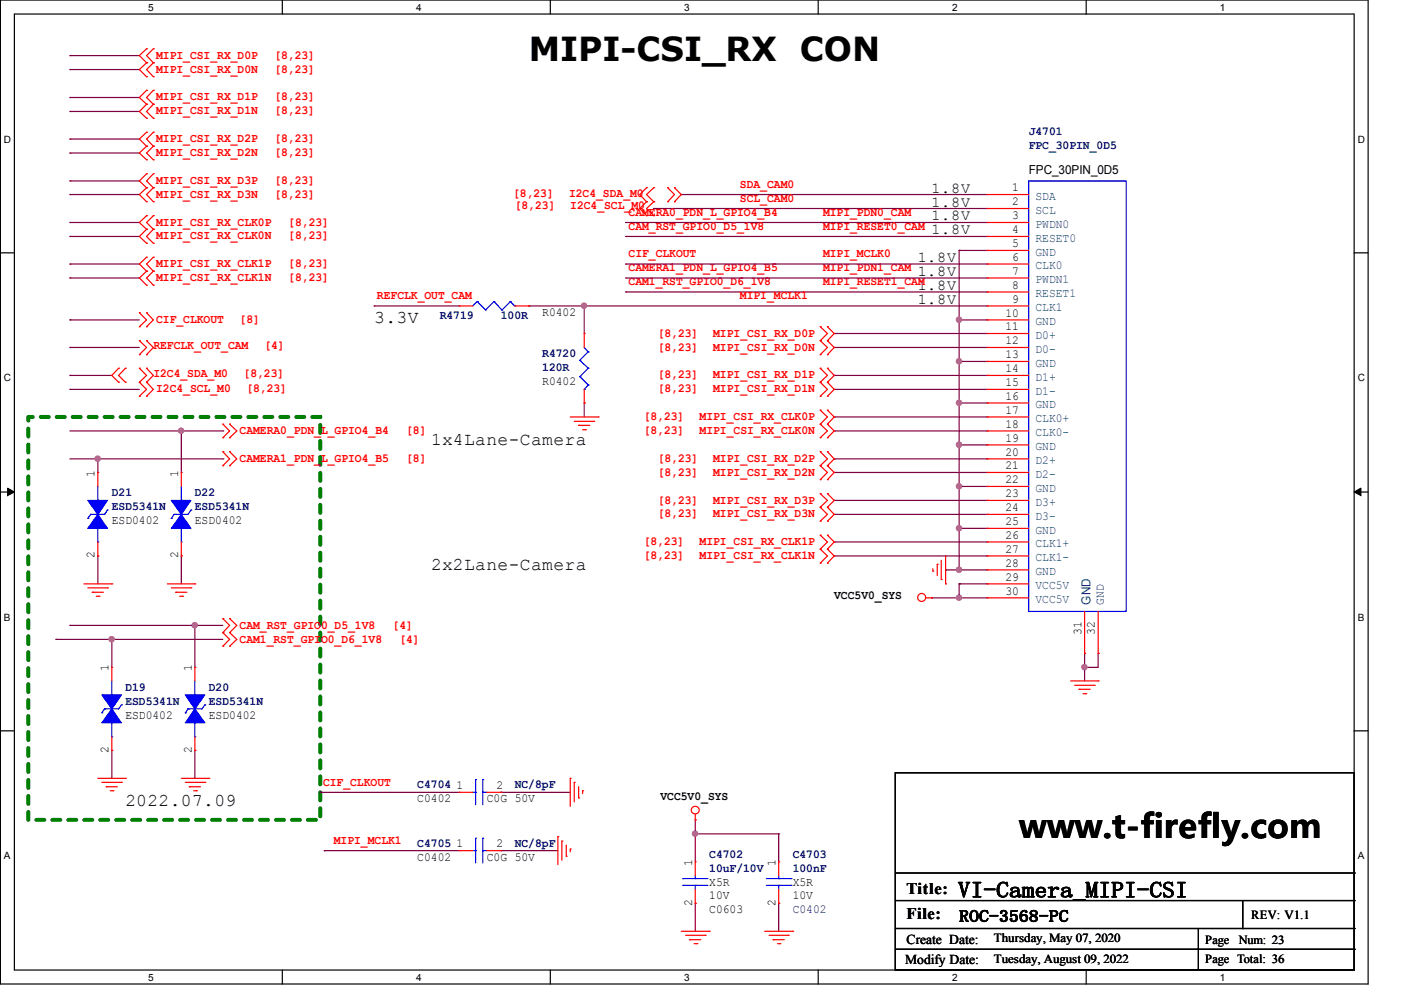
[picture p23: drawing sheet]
<svg xmlns="http://www.w3.org/2000/svg" width="297mm" height="210mm" viewBox="0 0 297 210" stroke-linecap="round" stroke-linejoin="round" font-family="sans-serif">
<defs><g id="words">
<text font-size="7" x="112.1" y="13">MIPI-CSI_RX CON</text>
<text font-size="6.9" x="216.1" y="177.7">www.t-firefly.com</text>
<text font-size="4.7" x="203.1" y="190.3">VI-Camera_MIPI-CSI</text>
<g font-size="3.8">
<text x="79.3" y="68.4">3.3V</text>
<text x="91.4" y="94.3">1x4Lane-Camera</text>
<text x="91.4" y="120.8">2x2Lane-Camera</text>
<text x="26.6" y="171">2022.07.09</text>
</g>
<g font-size="3.5">
<text x="192.2" y="189.5">Title:</text>
<text x="192.2" y="194.7">File:</text>
<text x="203.4" y="195.4">ROC-3568-PC</text>
</g>
<g font-size="3.2">
<text x="197.5" y="40.9">1.8V</text>
<text x="197.5" y="43.8">1.8V</text>
<text x="197.5" y="46.8">1.8V</text>
<text x="197.5" y="49.7">1.8V</text>
<text x="194.6" y="55.6">1.8V</text>
<text x="194.6" y="58.5">1.8V</text>
<text x="194.6" y="61.5">1.8V</text>
<text x="194.6" y="64.4">1.8V</text>
</g>
<g font-size="2.9">
<text x="192.2" y="200.1">Create Date:</text>
<text x="191.9" y="204.5">Modify Date:</text>
</g>
<g font-size="2.6" fill="#f00">
<text x="33.1" y="12.5">MIPI_CSI_RX_D0P</text>
<text x="33.1" y="15.4">MIPI_CSI_RX_D0N</text>
<text x="58.2" y="12.5">[8,23]</text>
<text x="58.2" y="15.4">[8,23]</text>
<text x="33.1" y="21.3">MIPI_CSI_RX_D1P</text>
<text x="58.2" y="21.3">[8,23]</text>
<text x="33.1" y="24.2">MIPI_CSI_RX_D1N</text>
<text x="58.2" y="24.2">[8,23]</text>
<text x="33.1" y="30.2">MIPI_CSI_RX_D2P</text>
<text x="33.1" y="33.1">MIPI_CSI_RX_D2N</text>
<text x="58.2" y="30.2">[8,23]</text>
<text x="58.2" y="33.1">[8,23]</text>
<text x="33.1" y="39">MIPI_CSI_RX_D3P</text>
<text x="33.1" y="41.9">MIPI_CSI_RX_D3N</text>
<text x="58.2" y="39">[8,23]</text>
<text x="58.2" y="41.9">[8,23]</text>
<text x="108.8" y="41.7">[8,23]</text>
<text x="120.6" y="41.7">I2C4_SDA_M0</text>
<text x="156.9" y="39.8">SDA_CAM0</text>
<text x="33.1" y="47.9">MIPI_CSI_RX_CLK0P</text>
<text x="61.1" y="47.9">[8,23]</text>
<text x="109.1" y="44.3">[8,23]</text>
<text x="120.9" y="44.3">I2C4_SCL_M0</text>
<text x="133.3" y="45.7">CAMERA0_PDN_L_GPIO4_B4</text>
<text x="156.9" y="42.8">SCL_CAM0</text>
<text x="174.5" y="45.7">MIPI_PDN0_CAM</text>
<text x="33.1" y="50.7">MIPI_CSI_RX_CLK0N</text>
<text x="61.1" y="50.7">[8,23]</text>
<text x="133.3" y="48.7">CAM_RST_GPIO0_D5_1V8</text>
<text x="174.5" y="48.7">MIPI_RESET0_CAM</text>
<text x="33.1" y="56.7">MIPI_CSI_RX_CLK1P</text>
<text x="33.1" y="59.6">MIPI_CSI_RX_CLK1N</text>
<text x="61.1" y="56.7">[8,23]</text>
<text x="61.1" y="59.6">[8,23]</text>
<text x="133.3" y="57.5">CAMERA1_PDN_L_GPIO4_B5</text>
<text x="133.3" y="54.5">CIF_CLKOUT</text>
<text x="174.5" y="57.5">MIPI_PDN1_CAM</text>
<text x="174.5" y="54.5">MIPI_MCLK0</text>
<text x="79.9" y="63.4">REFCLK_OUT_CAM</text>
<text x="133.3" y="60.5">CAM1_RST_GPIO0_D6_1V8</text>
<text x="156.9" y="63.4">MIPI_MCLK1</text>
<text x="174.5" y="60.5">MIPI_RESET1_CAM</text>
<text x="33.1" y="68.4">CIF_CLKOUT</text>
<text x="50.8" y="68.4">[8]</text>
<text x="139.4" y="71.4">[8,23]</text>
<text x="151.2" y="71.4">MIPI_CSI_RX_D0P</text>
<text x="32.5" y="74">REFCLK_OUT_CAM</text>
<text x="56" y="74">[4]</text>
<text x="139.4" y="74.4">[8,23]</text>
<text x="151.2" y="74.4">MIPI_CSI_RX_D0N</text>
<text x="32.5" y="79.9">I2C4_SDA_M0</text>
<text x="33.1" y="83.2">I2C4_SCL_M0</text>
<text x="51.6" y="79.9">[8,23]</text>
<text x="52.2" y="83.2">[8,23]</text>
<text x="139.4" y="80.2">[8,23]</text>
<text x="139.4" y="83.2">[8,23]</text>
<text x="151.2" y="80.2">MIPI_CSI_RX_D1P</text>
<text x="151.2" y="83.2">MIPI_CSI_RX_D1N</text>
<text x="136.5" y="89.1">[8,23]</text>
<text x="148.3" y="89.1">MIPI_CSI_RX_CLK0P</text>
<text x="50.8" y="92">CAMERA0_PDN_L_GPIO4_B4</text>
<text x="86.1" y="92">[8]</text>
<text x="136.5" y="92">[8,23]</text>
<text x="148.3" y="92">MIPI_CSI_RX_CLK0N</text>
<text x="50.8" y="97.9">CAMERA1_PDN_L_GPIO4_B5</text>
<text x="86.1" y="97.9">[8]</text>
<text x="139.4" y="97.9">[8,23]</text>
<text x="139.4" y="100.9">[8,23]</text>
<text x="151.2" y="97.9">MIPI_CSI_RX_D2P</text>
<text x="151.2" y="100.9">MIPI_CSI_RX_D2N</text>
<text x="139.4" y="106.8">[8,23]</text>
<text x="151.2" y="106.8">MIPI_CSI_RX_D3P</text>
<text x="139.4" y="109.7">[8,23]</text>
<text x="151.2" y="109.7">MIPI_CSI_RX_D3N</text>
<text x="136.5" y="115.6">[8,23]</text>
<text x="136.5" y="118.5">[8,23]</text>
<text x="148.3" y="115.6">MIPI_CSI_RX_CLK1P</text>
<text x="148.3" y="118.5">MIPI_CSI_RX_CLK1N</text>
<text x="50.8" y="133.3">CAM_RST_GPIO0_D5_1V8</text>
<text x="50.8" y="136.2">CAM1_RST_GPIO0_D6_1V8</text>
<text x="83.2" y="133.3">[4]</text>
<text x="84.7" y="136.2">[4]</text>
<text x="68.5" y="166.6">CIF_CLKOUT</text>
<text x="70.8" y="178.9">MIPI_MCLK1</text>
</g>
<g font-size="2.6" fill="#000080">
<text x="218.1" y="28.6">J4701</text>
<text x="218.1" y="31.6">FPC_30PIN_0D5</text>
<text x="93.2" y="67.6">R4719</text>
<text x="106.2" y="67.6">100R</text>
<text x="115" y="75.8">R4720</text>
<text x="115" y="78.8">120R</text>
<text x="23.7" y="105.3">D21</text>
<text x="41.3" y="105.3">D22</text>
<text x="23.7" y="108.2">ESD5341N</text>
<text x="41.3" y="108.2">ESD5341N</text>
<text x="26.6" y="146.5">D19</text>
<text x="26.6" y="149.5">ESD5341N</text>
<text x="44.3" y="146.5">D20</text>
<text x="44.3" y="149.5">ESD5341N</text>
<text x="88.5" y="167.1">C4704</text>
<text x="109.1" y="167.1">NC/8pF</text>
<text x="88.5" y="179.5">C4705</text>
<text x="109.1" y="179.5">NC/8pF</text>
<text x="150.4" y="181.9">C4702</text>
<text x="150.4" y="184.8">10uF/10V</text>
<text x="168.1" y="181.9">C4703</text>
<text x="168.1" y="184.8">100nF</text>
<text x="168.1" y="193.6">C0402</text>
</g>
<g font-size="2.6">
<text x="214.6" y="40.6">1</text>
<text x="218.1" y="36.8">FPC_30PIN_0D5</text>
<text x="214.6" y="43.5">2</text>
<text x="214.6" y="46.5">3</text>
<text x="214.6" y="49.5">4</text>
<text x="214.6" y="52.4">5</text>
<text x="214.6" y="55.3">6</text>
<text x="214.6" y="58.3">7</text>
<text x="214.6" y="61.2">8</text>
<text x="214.6" y="64.2">9</text>
<text x="115" y="67">R0402</text>
<text x="213.2" y="67.2">10</text>
<text x="213.2" y="70">11</text>
<text x="213.2" y="73">12</text>
<text x="213.2" y="76">13</text>
<text x="115" y="81.7">R0402</text>
<text x="213.2" y="78.9">14</text>
<text x="213.2" y="81.9">15</text>
<text x="213.2" y="84.8">16</text>
<text x="213.2" y="87.7">17</text>
<text x="213.2" y="90.7">18</text>
<text x="213.2" y="93.7">19</text>
<text x="20.1" y="101.1" transform="rotate(-90 20.1 101.1)">1</text>
<text x="37.8" y="101.1" transform="rotate(-90 37.8 101.1)">1</text>
<text x="213.2" y="96.6">20</text>
<text x="213.2" y="99.5">21</text>
<text x="213.2" y="102.5">22</text>
<text x="213.2" y="105.4">23</text>
<text x="23.7" y="111.2">ESD0402</text>
<text x="41.3" y="111.2">ESD0402</text>
<text x="213.2" y="108.4">24</text>
<text x="213.2" y="111.4">25</text>
<text x="20.1" y="118.4" transform="rotate(-90 20.1 118.4)">2</text>
<text x="37.8" y="118.4" transform="rotate(-90 37.8 118.4)">2</text>
<text x="213.2" y="114.2">26</text>
<text x="213.2" y="117.2">27</text>
<text x="213.2" y="123.1">29</text>
<text x="213.2" y="120.2">28</text>
<text x="176.9" y="127.1">VCC5V0_SYS</text>
<text x="213.2" y="126.1">30</text>
<text x="229.3" y="134.5" transform="rotate(-90 229.3 134.5)">31</text>
<text x="232.2" y="134.5" transform="rotate(-90 232.2 134.5)">32</text>
<text x="23" y="142.3" transform="rotate(-90 23 142.3)">1</text>
<text x="40.6" y="142.3" transform="rotate(-90 40.6 142.3)">1</text>
<text x="26.6" y="152.4">ESD0402</text>
<text x="44.3" y="152.4">ESD0402</text>
<text x="23" y="159.7" transform="rotate(-90 23 159.7)">2</text>
<text x="40.6" y="159.7" transform="rotate(-90 40.6 159.7)">2</text>
<text x="96.8" y="167.3">1</text>
<text x="105.2" y="167.3">2</text>
<text x="88.5" y="170.1">C0402</text>
<text x="103.2" y="170.1">C0G 50V</text>
<text x="140" y="169.5">VCC5V0_SYS</text>
<text x="96.8" y="179.7">1</text>
<text x="105.2" y="179.7">2</text>
<text x="88.5" y="182.5">C0402</text>
<text x="103.2" y="182.5">C0G 50V</text>
<text x="146.7" y="183.7" transform="rotate(-90 146.7 183.7)">1</text>
<text x="164.4" y="183.7" transform="rotate(-90 164.4 183.7)">1</text>
<text x="150.4" y="187.8">X5R</text>
<text x="150.4" y="190.7">10V</text>
<text x="168.1" y="187.8">X5R</text>
<text x="168.1" y="190.7">10V</text>
<text x="146.7" y="192" transform="rotate(-90 146.7 192)">2</text>
<text x="150.4" y="193.6">C0603</text>
<text x="164.4" y="192" transform="rotate(-90 164.4 192)">2</text>
<text x="265.3" y="194.8">REV: V1.1</text>
<text x="210.7" y="199.8">Thursday, May 07, 2020</text>
<text x="255.5" y="200.1">Page</text>
<text x="262.6" y="200.1">Num: 23</text>
<text x="210.7" y="204.2">Tuesday, August 09, 2022</text>
<text x="255.5" y="204.2">Page Total: 36</text>
</g>
<g font-size="2.6" fill="#004080">
<text x="219.5" y="42.3">SDA</text>
<text x="219.5" y="45.3">SCL</text>
<text x="219.5" y="48.3">PWDN0</text>
<text x="219.5" y="51.2">RESET0</text>
<text x="219.5" y="54.2">GND</text>
<text x="219.5" y="57.1">CLK0</text>
<text x="219.5" y="60">PWDN1</text>
<text x="219.5" y="63">RESET1</text>
<text x="219.5" y="66">CLK1</text>
<text x="219.5" y="68.9">GND</text>
<text x="219.5" y="71.8">D0+</text>
<text x="219.5" y="74.8">D0-</text>
<text x="219.5" y="77.7">GND</text>
<text x="219.5" y="80.7">D1+</text>
<text x="219.5" y="83.7">D1-</text>
<text x="219.5" y="86.5">GND</text>
<text x="219.5" y="89.5">CLK0+</text>
<text x="219.5" y="92.5">CLK0-</text>
<text x="219.5" y="95.4">GND</text>
<text x="219.5" y="98.4">D2+</text>
<text x="219.5" y="101.3">D2-</text>
<text x="219.5" y="104.2">GND</text>
<text x="219.5" y="107.2">D3+</text>
<text x="219.5" y="110.2">D3-</text>
<text x="219.5" y="113.1">GND</text>
<text x="219.5" y="116">CLK1+</text>
<text x="219.5" y="119">CLK1-</text>
<text x="219.5" y="124.9">VCC5V</text>
<text x="219.5" y="121.9">GND</text>
<text x="219.5" y="127.9">VCC5V</text>
<text x="231.2" y="128.2" transform="rotate(-90 231.2 128.2)">GND</text>
<text x="234" y="128.2" transform="rotate(-90 234 128.2)">GND</text>
</g>
<g font-size="2.1">
<text x="31.4" y="2.3">5</text>
<text x="88.2" y="2.3">4</text>
<text x="145" y="2.3">3</text>
<text x="201.8" y="2.3">2</text>
<text x="258.7" y="2.3">1</text>
<text x=".8" y="30.2">D</text>
<text x="287.9" y="30.2">D</text>
<text x=".8" y="80.9">C</text>
<text x="287.9" y="80.9">C</text>
<text x=".8" y="131.6">B</text>
<text x="287.9" y="131.6">B</text>
<text x=".8" y="182.2">A</text>
<text x="287.9" y="182.2">A</text>
<text x="31.4" y="208">5</text>
<text x="88.2" y="208">4</text>
<text x="145" y="208">3</text>
<text x="201.8" y="208">2</text>
<text x="258.7" y="208">1</text>
</g>
</g></defs>
<path d="M.1 0h290v208.6h-290zM3 3h284.1v202.7h-284.1z" fill="none" stroke="#000" stroke-width=".25"/>
<g fill="#fff">
<path d="M31.4 .4h1.1v2.2h-1.1z"/>
<path d="M31.4 206h1.1v2.3h-1.1z"/>
</g>
<path d="M59.9 0v3M59.9 205.7v2.9" fill="none" stroke="#000" stroke-width=".25"/>
<g fill="#fff">
<path d="M88.2 .4h1.1v2.2h-1.1z"/>
<path d="M88.2 206h1.1v2.3h-1.1z"/>
</g>
<path d="M116.7 0v3M116.7 205.7v2.9" fill="none" stroke="#000" stroke-width=".25"/>
<g fill="#fff">
<path d="M145 .4h1.1v2.2h-1.1z"/>
<path d="M145 206h1.1v2.3h-1.1z"/>
</g>
<path d="M173.5 0v3M173.5 205.7v2.9" fill="none" stroke="#000" stroke-width=".25"/>
<g fill="#fff">
<path d="M201.8 .4h1.1v2.2h-1.1z"/>
<path d="M201.8 206h1.1v2.3h-1.1z"/>
</g>
<path d="M230.3 0v3M230.3 205.7v2.9" fill="none" stroke="#000" stroke-width=".25"/>
<g fill="#fff">
<path d="M258.7 .4h1.1v2.2h-1.1z"/>
<path d="M258.7 206h1.1v2.3h-1.1z"/>
<path d="M.8 28.3h1.5v2.3h-1.5z"/>
<path d="M287.9 28.3h1.4v2.3h-1.4z"/>
<path d="M.8 78.9h1.5v2.3h-1.5z"/>
<path d="M287.9 78.9h1.4v2.3h-1.4z"/>
</g>
<path d="M.1 53.6h2.9M287.1 53.6h3" fill="none" stroke="#000" stroke-width=".25"/>
<g fill="#fff">
<path d="M.8 129.6h1.4v2.3h-1.4z"/>
<path d="M287.9 129.6h1.3v2.3h-1.3z"/>
</g>
<path d="M.1 104.3h2.9M287.1 104.3h3" fill="none" stroke="#000" stroke-width=".25"/>
<path d="M1.6 103.5l1.4 .8-1.4 .8zM287.1 104.3l1.4-.8v1.6z" fill="#000" stroke="#000" stroke-width=".21"/>
<g fill="#fff">
<path d="M.8 180.3h1.4v2.3h-1.4z"/>
<path d="M287.9 180.3h1.3v2.3h-1.3z"/>
</g>
<g fill="none" stroke="#000" stroke-width=".25">
<path d="M.1 155h2.9M287.1 155h3M189.8 163.8h97.3v41.9h-97.3zM189.8 185.1h97.3M189.8 190.9h97.3M189.8 196.9h97.3M254.1 196.9v8.8M263.5 196.9h.1M263.5 190.9v6M287.1 185.1h.1M287.1 190.9h.1M287.1 196.9h.1"/>
<path d="M189.8 201.3h97.3M254.1 205.7h.1M287.1 201.3h.1"/>
</g>
<path d="M6 88.4h61.9v85.4h-61.9z" fill="none" stroke="#008000" stroke-width=".85" stroke-dasharray="1.7 1.7"/>
<g fill="none" stroke="#800040" stroke-width=".25">
<path d="M14.8 14.7h.1M14.8 11.8h.1M14.8 14.7h14.7M14.8 11.8h14.7M14.8 38.4h.1M14.8 32.4h.1M14.8 29.5h.1M14.8 23.6h.1M14.8 20.7h.1M14.8 38.4h14.7M14.8 32.4h14.7M14.8 29.5h14.7"/>
<path d="M14.8 23.6h14.7M14.8 20.7h14.7M14.8 58.9h.1M14.8 56h.1M14.8 50.1h.1M14.8 47.2h.1M14.8 41.2h.1M14.8 58.9h14.7M14.8 56h14.7M14.8 50.1h14.7M14.8 47.2h14.7M14.8 41.2h14.7"/>
<path d="M132.7 58.9h.1M132.7 47.2h.1M132.7 50.1h.1M132.7 56h.1M132.7 58.9h76.6M132.7 56h76.6M132.7 50.1h76.6M132.7 47.2h76.6M138.6 44.2h.1M138.6 44.2h70.7M144.4 41.2h.1M144.4 41.2h64.9"/>
<path d="M203.4 53.1h.1M203.4 53.1v67.7M203.4 53.1h5.9M14.8 67.8h.1M14.8 73.7h.1M14.8 79.6h.1M14.8 67.8h14.7M14.8 73.7h14.7M14.8 79.6h8.9M79.3 64.9h.1M79.3 64.9h18.1M112.1 64.9h.1"/>
<path d="M112.1 64.9h97.2M123.9 64.9h.1M123.9 64.9v5.8M132.7 61.9h.1M132.7 61.9h76.6M176.9 70.7h.1M176.9 73.7h.1M176.9 79.6h.1M176.9 73.7h32.4M176.9 79.6h32.4M176.9 70.7h32.4M203.4 67.8h.1"/>
<path d="M203.4 76.6h.1M203.4 67.8h5.9M203.4 76.6h5.9M14.8 82.6h.1M14.8 82.6h14.7M14.8 91.4h32.4M14.8 97.3h32.4M20.7 97.3h.1M20.7 97.3v2.9M38.4 91.4h.1M38.4 91.4v8.8M47.2 97.3h.1"/>
<path d="M47.2 91.4h.1M123.9 85.4h.1M123.9 85.4v3M176.9 82.6h.1M176.9 88.4h.1M176.9 91.4h.1M176.9 97.3h.1M176.9 82.6h32.4M176.9 91.4h32.4M176.9 97.3h32.4M176.9 88.4h32.4M203.4 85.4h.1"/>
<path d="M203.4 94.3h.1M203.4 85.4h5.9M203.4 94.3h5.9M20.7 117.9h.1M20.7 117.9v5.9M38.4 117.9h.1M38.4 117.9v5.9M176.9 100.2h.1M176.9 106.1h.1M176.9 109.1h.1M176.9 114.9h.1M176.9 117.9h.1"/>
<path d="M176.9 100.2h32.4M176.9 106.1h32.4M176.9 109.1h32.4M176.9 114.9h32.4M176.9 117.9h32.4M203.4 103.1h.1M203.4 112h.1M203.4 103.1h5.9M203.4 112h5.9M11.9 135.6h.1M11.9 135.6h35.3M14.8 132.6h.1"/>
<path d="M14.8 132.6h32.4M23.7 135.6h.1M23.7 135.6v5.9M41.3 132.6h.1M41.3 132.6v8.9M197.5 126.8h.1M197.5 126.8h11.8M200.5 120.8h.1M200.5 120.8h8.8M203.4 120.8h.1M203.4 123.8h.1M203.4 126.8h.1"/>
<path d="M203.4 123.8v3M203.4 123.8h5.9M230 138.5h.1M230 138.5v5.9M232.8 138.5h.1M232.8 138.5v3h-2.8M23.7 159.1h.1M23.7 159.1v5.9M41.3 159.1h.1M41.3 159.1v5.9M230 141.5h.1M67.9 168h.1"/>
<path d="M67.9 168h29.5M106.2 168h.1M106.2 168h14.7M147.4 176.8h.1M147.4 173.8h.1M147.4 176.8h17.7M147.4 173.8v8.9M165.1 176.8h.1M165.1 176.8v5.9M68.7 180.4h.1M68.7 180.4h28.7M106.2 180.4h.1"/>
<path d="M106.2 180.4h12.1M147.4 191.5h.1M147.4 191.5v6M165.1 191.5h.1M165.1 191.5v6"/>
</g>
<g fill="#f0f" stroke="#f0f" stroke-width=".25">
<circle cx="147.4" cy="176.8" r=".55"/>
<circle cx="203.3" cy="67.8" r=".55"/>
<circle cx="123.8" cy="64.8" r=".55"/>
<circle cx="203.3" cy="85.4" r=".55"/>
<circle cx="203.3" cy="76.6" r=".55"/>
<circle cx="203.3" cy="94.3" r=".55"/>
<circle cx="203.3" cy="112" r=".55"/>
<circle cx="203.3" cy="103.1" r=".55"/>
<circle cx="203.3" cy="120.8" r=".55"/>
<circle cx="203.3" cy="126.7" r=".55"/>
<circle cx="229.9" cy="141.4" r=".55"/>
<circle cx="23.7" cy="135.5" r=".55"/>
<circle cx="41.3" cy="132.6" r=".55"/>
<circle cx="20.7" cy="97.3" r=".55"/>
<circle cx="38.4" cy="91.3" r=".55"/>
</g>
<g fill="none" stroke="#f00" stroke-width=".25">
<path d="M31.1 10.3h.1M31.1 13.3h.1M31.1 16.3h.1M31.1 19.1h.1M31.1 10.3l-1.6 1.5 1.6 1.5M31.1 13.3l-1.6 1.4 1.6 1.6M31.1 19.1l-1.6 1.6 1.6 1.4M32.5 13.3h.1M32.5 10.3h.1M32.5 16.3h.1M32.5 19.1h.1M32.5 10.3l-1.4 1.5 1.4 1.5"/>
<path d="M32.5 13.3l-1.4 1.4 1.4 1.6M32.5 19.1l-1.4 1.6 1.4 1.4M31.1 22.1h.1M31.1 25.1h.1M31.1 28h.1M31.1 31h.1M31.1 33.9h.1M31.1 36.8h.1M31.1 39.8h.1M31.1 22.1l-1.6 1.5 1.6 1.5M31.1 28l-1.6 1.5 1.6 1.5M31.1 31l-1.6 1.4 1.6 1.5"/>
<path d="M31.1 36.8l-1.6 1.6 1.6 1.4M31.1 39.8l-1.6 1.4 1.6 1.6M32.5 22.1h.1M32.5 25.1h.1M32.5 31h.1M32.5 28h.1M32.5 33.9h.1M32.5 39.8h.1M32.5 36.8h.1M32.5 22.1l-1.4 1.5 1.4 1.5M32.5 28l-1.4 1.5 1.4 1.5M32.5 31l-1.4 1.4 1.4 1.5"/>
<path d="M32.5 36.8l-1.4 1.6 1.4 1.4M32.5 39.8l-1.4 1.4 1.4 1.6M137.1 39.8h.1M137.1 39.8l-1.5 1.4 1.5 1.6M138.6 39.8h.1M138.6 39.8l-1.5 1.4 1.5 1.6M141.6 39.8h.1M141.6 39.8l1.4 1.4-1.4 1.6M143 39.8h.1M143 39.8l1.4 1.4-1.4 1.6M31.1 42.8h.1M31.1 45.7h.1"/>
<path d="M31.1 48.6h.1M31.1 51.6h.1M31.1 54.5h.1M31.1 57.5h.1M31.1 45.7l-1.6 1.5 1.6 1.4M31.1 48.6l-1.6 1.5 1.6 1.5M31.1 54.5l-1.6 1.5 1.6 1.5M31.1 57.5l-1.6 1.4 1.6 1.6M32.5 42.8h.1M32.5 48.6h.1M32.5 45.7h.1M32.5 51.6h.1"/>
<path d="M32.5 57.5h.1M32.5 54.5h.1M32.5 45.7l-1.4 1.5 1.4 1.4M32.5 48.6l-1.4 1.5 1.4 1.5M32.5 54.5l-1.4 1.5 1.4 1.5M32.5 57.5l-1.4 1.4 1.4 1.6M137.1 42.8h.1M137.1 45.7h.1M137.1 42.8l-1.5 1.4 1.5 1.5M138.6 42.8h.1M138.6 45.7h.1M138.6 42.8l-1.5 1.4 1.5 1.5"/>
<path d="M141.6 42.8h.1M143 42.8h.1M209.3 41.2h.1M209.3 44.2h.1M209.3 47.2h.1M209.3 50.1h.1M209.3 53.1h.1M209.3 56h.1M209.3 58.9h.1M209.3 41.2h8.8M209.3 44.2h8.8M209.3 47.2h8.8"/>
<path d="M209.3 50.1h8.8M209.3 53.1h8.8M209.3 56h8.8M209.3 58.9h8.8M25.1 78.1h.1M25.1 78.1l-1.4 1.5 1.4 1.4M26.6 78.1h.1M26.6 78.1l-1.5 1.5 1.5 1.4M29.5 78.1h.1M29.5 69.3h.1M29.5 66.3h.1M29.5 75.2h.1"/>
<path d="M29.5 72.2h.1M29.5 78.1l1.6 1.5-1.6 1.4M29.5 66.3l1.6 1.5-1.6 1.5M29.5 72.2l1.6 1.5-1.6 1.5M31.1 60.5h.1M31.1 78.1h.1M31.1 69.3h.1M31.1 66.3h.1M31.1 75.2h.1M31.1 72.2h.1M31.1 78.1l1.4 1.5-1.4 1.4M31.1 66.3l1.4 1.5-1.4 1.5"/>
<path d="M31.1 72.2l1.4 1.5-1.4 1.5M32.5 60.5h.1M97.4 64.9h.1M97.4 64.9h2.8M109.1 64.9h3M112.1 64.9h.1M123.9 70.7h.1M123.9 70.7v3M173.9 72.2h.1M173.9 69.3h.1M173.9 75.2h.1M173.9 78.1h.1"/>
<path d="M173.9 69.3l1.5 1.4-1.5 1.5M173.9 72.2l1.5 1.5-1.5 1.5M173.9 78.1l1.5 1.5-1.5 1.4M175.4 69.3h.1M175.4 72.2h.1M175.4 75.2h.1M175.4 78.1h.1M175.4 69.3l1.5 1.4-1.5 1.5M175.4 72.2l1.5 1.5-1.5 1.5M175.4 78.1l1.5 1.5-1.5 1.4M209.3 61.9h.1M209.3 64.9h.1"/>
<path d="M209.3 73.7h.1M209.3 76.6h.1M209.3 79.6h.1M209.3 67.8h.1M209.3 70.7h.1M209.3 61.9h8.8M209.3 64.9h8.8M209.3 73.7h8.8M209.3 76.6h8.8M209.3 79.6h8.8M209.3 67.8h8.8M209.3 70.7h8.8"/>
<path d="M25.1 81h.1M26.6 81h.1M29.5 84h.1M29.5 81h.1M29.5 81l1.6 1.6-1.6 1.4M31.1 84h.1M31.1 81h.1M31.1 81l1.4 1.6-1.4 1.4M47.2 92.8h.1M47.2 89.9h.1M47.2 98.7h.1M47.2 95.8h.1"/>
<path d="M47.2 89.9l1.5 1.5-1.5 1.4M47.2 95.8l1.5 1.5-1.5 1.4M48.7 92.8h.1M48.7 89.9h.1M48.7 98.7h.1M48.7 95.8h.1M48.7 89.9l1.5 1.5-1.5 1.4M48.7 95.8l1.5 1.5-1.5 1.4M120.9 88.4h5.9M121.8 89.3h4.1M122.7 90.2h.1M122.7 90.2h2.4"/>
<path d="M123.5 91.1h.6M123.9 85.4h.1M123.9 82.6v2.8M124.1 91.1h.1M125.9 89.3h.1M126.8 88.4h.1M173.9 81h.1M173.9 84h.1M173.9 89.9h.1M173.9 87h.1M173.9 92.8h.1M173.9 98.7h.1"/>
<path d="M173.9 95.8h.1M173.9 81l1.5 1.6-1.5 1.4M173.9 87l1.5 1.4-1.5 1.5M173.9 89.9l1.5 1.5-1.5 1.4M173.9 95.8l1.5 1.5-1.5 1.4M173.9 98.7l1.5 1.5-1.5 1.5M175.4 81h.1M175.4 84h.1M175.4 87h.1M175.4 89.9h.1M175.4 92.8h.1M175.4 95.8h.1"/>
<path d="M175.4 98.7h.1M175.4 81l1.5 1.6-1.5 1.4M175.4 87l1.5 1.4-1.5 1.5M175.4 89.9l1.5 1.5-1.5 1.4M175.4 95.8l1.5 1.5-1.5 1.4M175.4 98.7l1.5 1.5-1.5 1.5M209.3 82.6h.1M209.3 85.4h.1M209.3 88.4h.1M209.3 91.4h.1M209.3 94.3h.1M209.3 97.3h.1"/>
<path d="M209.3 88.4h8.8M209.3 82.6h8.8M209.3 85.4h8.8M209.3 91.4h8.8M209.3 94.3h8.8M209.3 97.3h8.8M20.7 100.2h.1M20.7 117.9h.1M20.7 100.2v2.9M20.7 114.9v3M38.4 100.2h.1M38.4 117.9h.1"/>
<path d="M38.4 100.2v2.9M38.4 114.9v3M173.9 101.7h.1M173.9 107.5h.1M173.9 104.7h.1M173.9 110.5h.1M173.9 116.4h.1M173.9 113.5h.1M173.9 119.4h.1M173.9 104.7l1.5 1.4-1.5 1.4M173.9 107.5l1.5 1.6-1.5 1.4M173.9 113.5l1.5 1.4-1.5 1.5"/>
<path d="M173.9 116.4l1.5 1.5-1.5 1.5M175.4 101.7h.1M175.4 104.7h.1M175.4 107.5h.1M175.4 110.5h.1M175.4 113.5h.1M175.4 116.4h.1M175.4 119.4h.1M175.4 104.7l1.5 1.4-1.5 1.4M175.4 107.5l1.5 1.6-1.5 1.4M175.4 113.5l1.5 1.4-1.5 1.5M175.4 116.4l1.5 1.5-1.5 1.5"/>
<path d="M198.7 119.6h.1M198.7 119.6v2.4M199.6 118.8v4.1M200.5 117.9v5.9M209.3 100.2h.1M209.3 103.1h.1M209.3 106.1h.1M209.3 109.1h.1M209.3 112h.1M209.3 114.9h.1M209.3 117.9h.1M209.3 100.2h8.8"/>
<path d="M209.3 103.1h8.8M209.3 106.1h8.8M209.3 109.1h8.8M209.3 112h8.8M209.3 114.9h8.8M209.3 117.9h8.8M17.8 123.8h5.9M18.6 124.6h4.2M19.6 125.6h.1M19.6 125.6h2.3M20.4 126.4h.6M21 126.4h.1"/>
<path d="M22.8 124.6h.1M23.7 123.8h.1M35.5 123.8h5.8M36.3 124.6h4.2M37.3 125.6h.1M37.3 125.6h2.3M38.1 126.4h.6M38.7 126.4h.1M40.5 124.6h.1M41.3 123.8h.1M47.2 134.1h.1M47.2 131.2h.1"/>
<path d="M47.2 137h.1M47.2 131.2l1.5 1.4-1.5 1.5M47.2 134.1l1.5 1.5-1.5 1.4M48.7 134.1h.1M48.7 131.2h.1M48.7 137h.1M48.7 131.2l1.5 1.4-1.5 1.5M48.7 134.1l1.5 1.5-1.5 1.4M196.3 126.8h1.2M197.5 126.8h.1M197.8 121.1h.1M197.8 120.6v.5"/>
<path d="M199.6 122.9h.1M200.5 123.8h.1M209.3 123.8h.1M209.3 120.8h.1M209.3 126.8h.1M209.3 126.8h8.8M209.3 123.8h8.8M209.3 120.8h8.8M230 138.5h.1M230 129.6v8.9M232.8 138.5h.1M232.8 129.6v8.9"/>
<path d="M23.7 141.5h.1M23.7 159.1h.1M23.7 141.5v2.9M23.7 156.2v2.9M41.3 141.5h.1M41.3 159.1h.1M41.3 141.5v2.9M41.3 156.2v2.9M227 144.4h5.8M227.8 145.3h4.2M228.8 146.1h.1M228.8 146.1h2.3"/>
<path d="M229.6 147.1h.6M230.2 147.1h.1M232 145.3h.1M232.8 144.4h.1M20.7 165h5.9M21.6 165.9h4.1M22.5 166.8h.1M22.5 166.8h2.4M23.4 167.7h.6M24 167.7h.1M25.7 165.9h.1M26.6 165h.1"/>
<path d="M38.4 165h5.9M39.3 165.9h4.1M40.1 166.8h.1M40.1 166.8h2.4M41.1 167.7h.6M41.7 167.7h.1M43.4 165.9h.1M44.3 165h.1M97.4 168h.1M97.4 168h2.8M103.2 168h3M106.2 168h.1"/>
<path d="M118.3 177.4h.1M118.3 177.4v5.9M119.1 178.3h.1M119.1 178.3v4.1M120.1 179.2v2.3M120.9 165h.1M120.9 165v6M121.8 165.9h.1M121.8 165.9v4.1M122.7 169.2h.1M122.7 166.8v2.4M123.5 167.7h.1"/>
<path d="M123.5 167.7v.5M147.4 173.8h.1M147.4 172.6v1.2M97.4 180.4h.1M97.4 180.4h2.8M103.2 180.4h3M106.2 180.4h.1M120.1 181.5h.1M120.9 180h.1M120.9 180v.6M144.4 197.5h6M145.4 198.3h4.1"/>
<path d="M146.2 199.2h.1M146.2 199.2h2.4M147.4 182.7h.1M147.4 191.5h.1M147.4 182.7v3M147.4 188.6v2.9M149.5 198.3h.1M150.4 197.5h.1M162.1 197.5h6M163.1 198.3h4M163.9 199.2h.1M163.9 199.2h2.4"/>
<path d="M165.1 182.7h.1M165.1 191.5h.1M165.1 182.7v3M165.1 188.6v2.9M167.1 198.3h.1M168.1 197.5h.1M147.2 200.1h.5M147.7 200.1h.1M164.8 200.1h.6M165.4 200.1h.1"/>
<circle cx="195.4" cy="126.7" r=".85"/>
<circle cx="147.4" cy="171.8" r=".83"/>
</g>
<g fill="none" stroke="#00f" stroke-width=".25">
<path d="M218.1 38.4h20.7v91.2h-20.7zM101.2 63.9h.1M101.2 63.9l-1 1M101.2 63.9l1.8 1.8M103 65.7h.1M104.7 63.9h.1M104.7 63.9l-1.7 1.8M104.7 63.9l1.7 1.8M106.4 65.7h.1M108.2 63.9h.1M108.2 63.9l-1.8 1.8M108.2 63.9l.9 1"/>
<path d="M109.1 64.9h.1M122.9 76.4h.1M122.9 79.9h.1M122.9 76.4l1.8 1.7M122.9 79.9l1.8 1.7M123.9 73.7l.8 .9M124.7 74.6h.1M124.7 78.1h.1M124.7 74.6l-1.8 1.8M124.7 78.1l-1.8 1.8M123.9 82.6h.1M124.7 81.6h.1"/>
<path d="M124.7 81.6l-.8 1M18.6 109.9h.1M19.2 109.1h.1M19.2 109.1l-.6 .8M20.7 106.1h.1M20.7 114.9h.1M20.7 103.1v3M20.7 112v2.9M22.8 108.1h.1M22.8 108.1l-.6 1h-3M36.3 109.9h.1M36.9 109.1h.1"/>
<path d="M36.9 109.1l-.6 .8M38.4 106.1h.1M38.4 114.9h.1M38.4 103.1v3M38.4 112v2.9M40.5 108.1h.1M40.5 108.1l-.6 1h-3M21.6 151.1h.1M22.2 150.3h.1M22.2 150.3l-.6 .8M23.7 147.3h.1M23.7 156.2h.1"/>
<path d="M23.7 144.4v2.9M23.7 153.3v2.9M25.7 149.5h.1M25.7 149.5l-.6 .8h-2.9M39.3 151.1h.1M39.9 150.3h.1M39.9 150.3l-.6 .8M41.3 147.3h.1M41.3 156.2h.1M41.3 144.4v2.9M41.3 153.3v2.9M43.4 149.5h.1"/>
<path d="M43.4 149.5l-.6 .8h-2.9M100.2 168h.6M100.8 168h.1M100.8 165.3h.1M100.8 177.7h.1M100.8 165.3v5.3M100.8 177.7v5.3M102.4 165.3h.1M102.4 168h.1M102.4 177.7h.1M102.4 168h.8M102.4 165.3v5.3"/>
<path d="M102.4 177.7v5.3M100.2 180.4h.6M100.8 180.4h.1M102.4 180.4h.1M102.4 180.4h.8M144.8 187.7h.1M144.8 186.3h.1M144.8 187.7h5.3M144.8 186.3h5.3M147.4 186.3h.1M147.4 187.7h.1M147.4 185.7v.6"/>
<path d="M147.4 187.7v.9M162.5 187.7h5.2M162.5 186.3h5.2M165.1 186.3h.1M165.1 187.7h.1M165.1 185.7v.6M165.1 187.7v.9M167.7 187.7h.1M167.7 186.3h.1"/>
</g>
<g fill="#00f" stroke="#00f" stroke-width=".25">
<path d="M21.6 147.3h4.1l-2 3z" fill-rule="evenodd"/>
<path d="M23.7 150.3l2 3h-4.1z" fill-rule="evenodd"/>
<path d="M39.3 147.3h4.1l-2.1 3z" fill-rule="evenodd"/>
<path d="M41.3 150.3l2.1 3h-4.1z" fill-rule="evenodd"/>
<path d="M18.6 106.1h4.2l-2.1 3z" fill-rule="evenodd"/>
<path d="M20.7 109.1l2.1 2.9h-4.2z" fill-rule="evenodd"/>
<path d="M36.3 106.1h4.2l-2.1 3z" fill-rule="evenodd"/>
<path d="M38.4 109.1l2.1 2.9h-4.2z" fill-rule="evenodd"/>
</g>
<use href="#words"/>
</svg>
